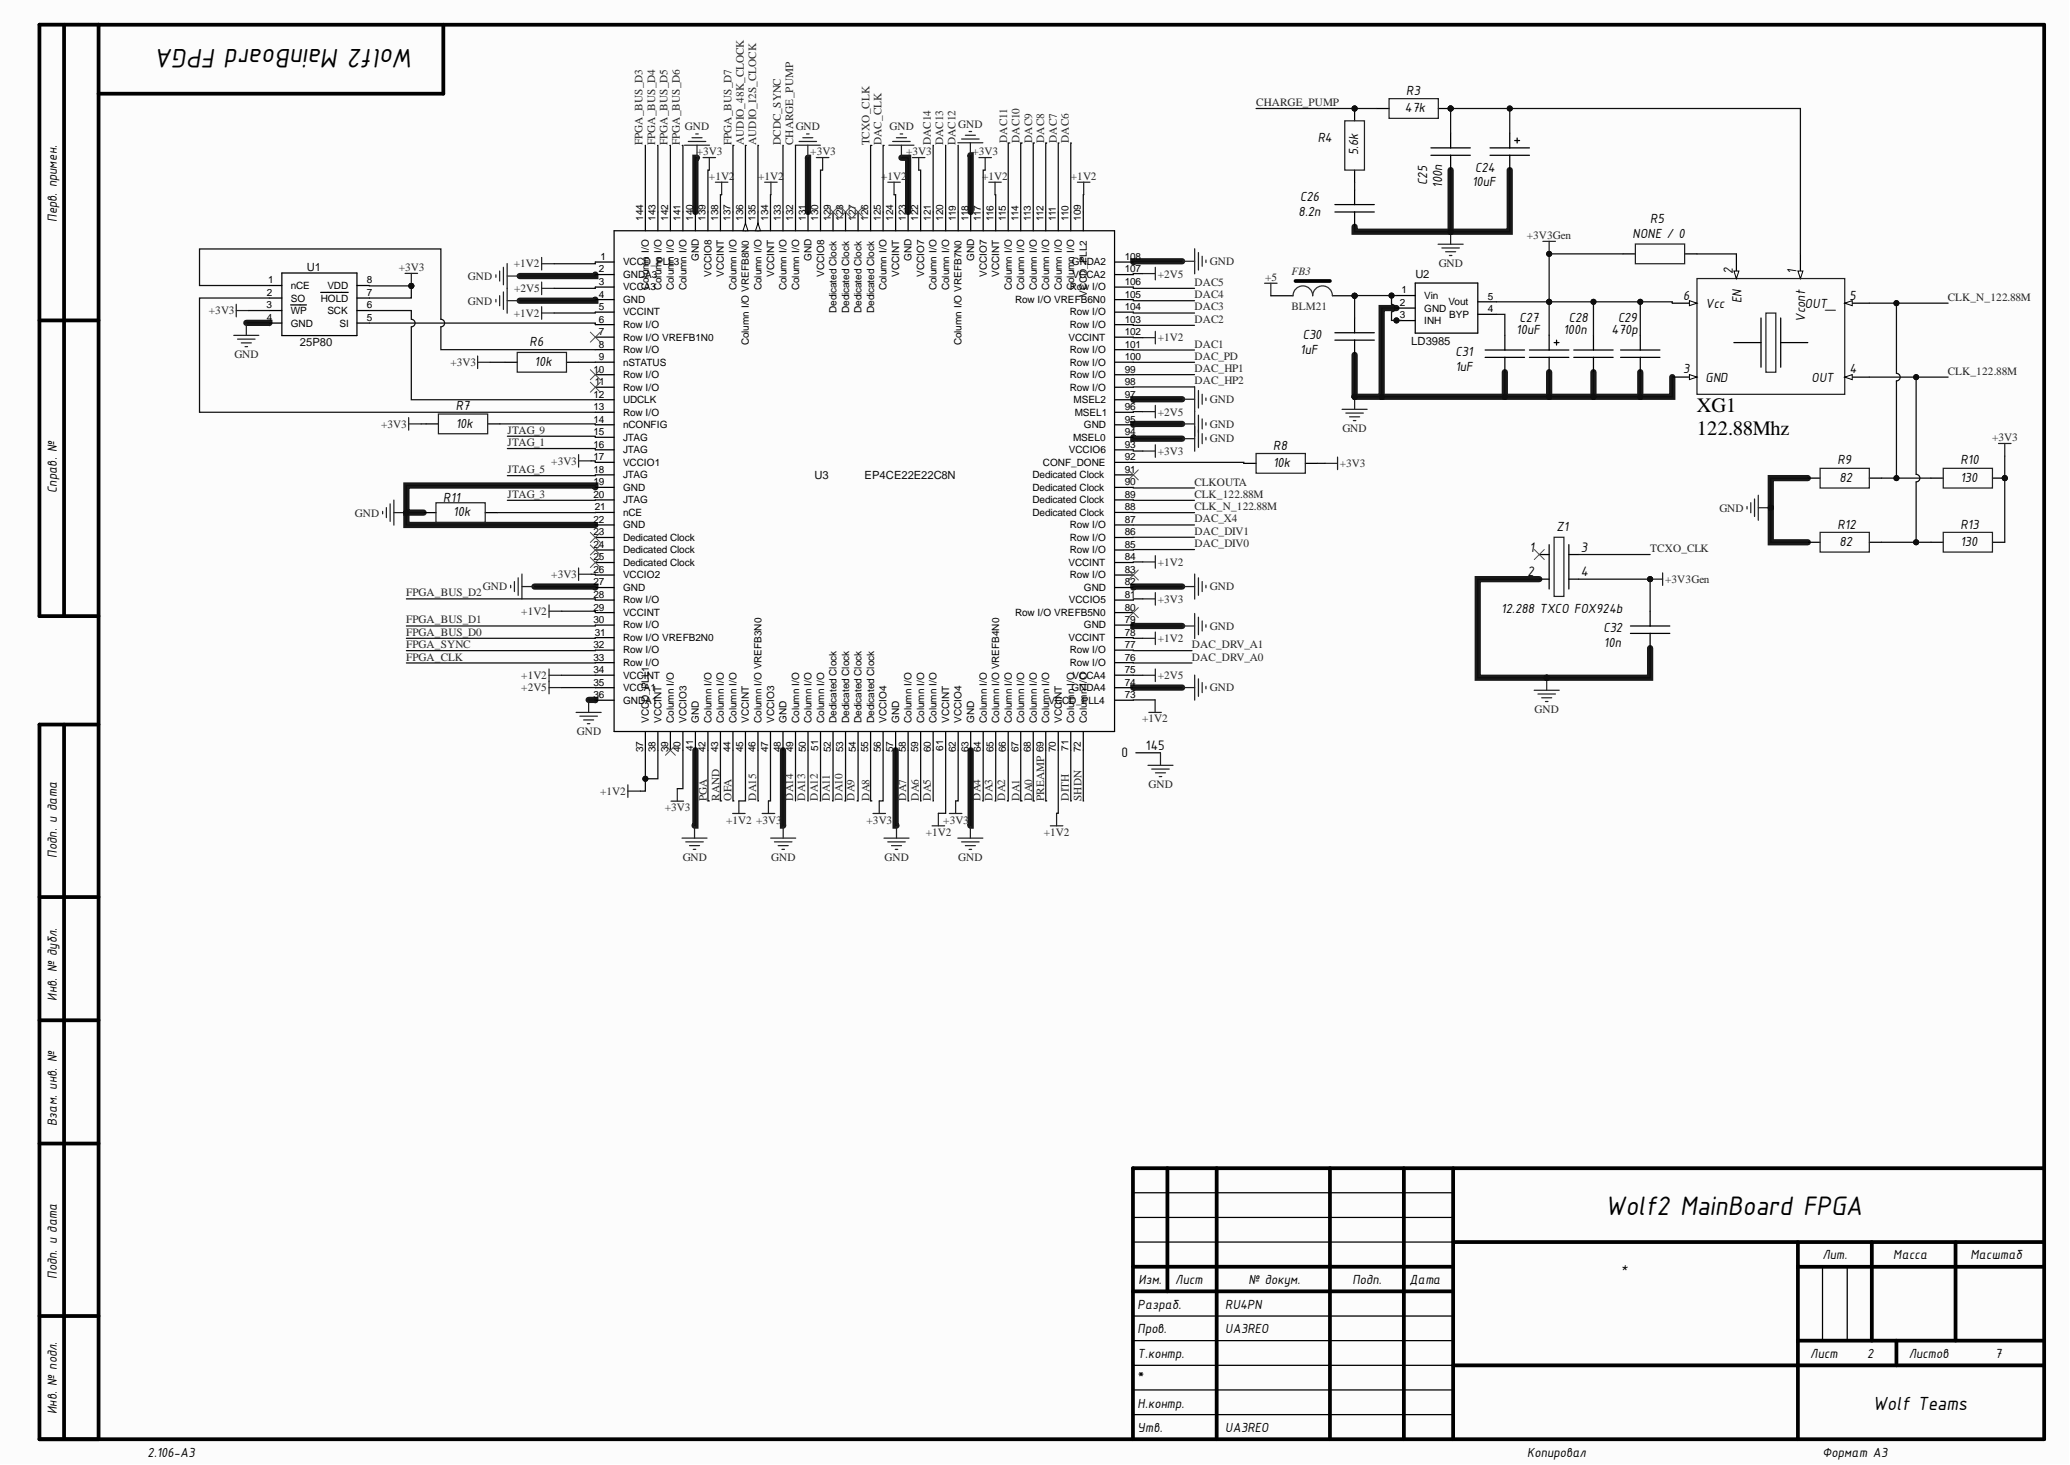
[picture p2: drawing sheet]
<svg xmlns="http://www.w3.org/2000/svg" width="420mm" height="297mm" viewBox="0 0 420 297" stroke-linecap="round" stroke-linejoin="round" font-family="sans-serif">
<defs><g id="words">
<g font-size="5.9">
<text x="84.1" y="10" transform="rotate(-180 84.1 10)">Wolf2 MainBoard FPGA</text>
<text x="325.5" y="246.4">Wolf2 MainBoard FPGA</text>
</g>
<text font-size="4.2" x="379.8" y="285.8">Wolf Teams</text>
<g font-size="4.1">
<text x="344.1" y="83.6">XG1</text>
<text x="344.1" y="88.2">122.88Mhz</text>
</g>
<text font-size="3.2" x="230.7" y="280.5">*</text>
<g font-size="2.9">
<text x="284.9" y="22.8">47k</text>
<text x="285.2" y="19.3">R3</text>
<text x="267.3" y="28.8">R4</text>
<text x="275.5" y="31.5" transform="rotate(-90 275.5 31.5)">5.6k</text>
<text x="299.1" y="34.8">C24</text>
<text x="263.7" y="40.7">C26</text>
<text x="289.4" y="37.5" transform="rotate(-90 289.4 37.5)">C25</text>
<text x="292.5" y="38.1" transform="rotate(-90 292.5 38.1)">100n</text>
<text x="298.5" y="37.7">10uF</text>
<text x="11.5" y="45" transform="rotate(-90 11.5 45)">Перв. примен.</text>
<text x="263.4" y="43.7">8.2n</text>
<text x="334.7" y="45.3">R5</text>
<text x="331.1" y="48.2">NONE / 0</text>
<text x="351.4" y="55.5" transform="rotate(-90 351.4 55.5)">2</text>
<text x="364.3" y="55.5" transform="rotate(-90 364.3 55.5)">1</text>
<text x="308.2" y="65.2">C27</text>
<text x="318.2" y="65.2">C28</text>
<text x="328.2" y="65.2">C29</text>
<text x="341.3" y="60.8">6</text>
<text x="345.9" y="62.5">Vcc</text>
<text x="353.2" y="61.5" transform="rotate(-90 353.2 61.5)">EN</text>
<text x="366" y="62.5">OUT_</text>
<text x="366.1" y="65.2" transform="rotate(-90 366.1 65.2)">Vcont</text>
<text x="375.1" y="60.8">5</text>
<text x="107.4" y="70.2">R6</text>
<text x="263.7" y="71.7">1uF</text>
<text x="264.2" y="68.7">C30</text>
<text x="307.5" y="67.7">10uF</text>
<text x="317.1" y="67.7">100n</text>
<text x="326.8" y="67.7">470p</text>
<text x="108.4" y="74.2">10k</text>
<text x="295.2" y="72.3">C31</text>
<text x="295.2" y="75.2">1uF</text>
<text x="341.3" y="75.7">3</text>
<text x="345.9" y="77.5">GND</text>
<text x="367.4" y="77.5">OUT</text>
<text x="375.1" y="75.7">4</text>
<text x="92.4" y="83.2">R7</text>
<text x="92.4" y="86.7">10k</text>
<text x="258.2" y="91.2">R8</text>
<text x="258.2" y="94.7">10k</text>
<text x="372.6" y="94.2">R9</text>
<text x="397.6" y="94.2">R10</text>
<text x="11.5" y="99.9" transform="rotate(-90 11.5 99.9)">Справ. №</text>
<text x="89.9" y="101.7">R11</text>
<text x="373.1" y="97.7">82</text>
<text x="397.6" y="97.7">130</text>
<text x="91.9" y="104.7">10k</text>
<text x="315.6" y="107.7">Z1</text>
<text x="372.6" y="107.2">R12</text>
<text x="397.6" y="107.2">R13</text>
<text x="373.1" y="110.7">82</text>
<text x="397.6" y="110.7">130</text>
<text x="304.5" y="124.2">12.288 TXCO FOX924b</text>
<text x="325.2" y="128.2">C32</text>
<text x="325.3" y="131.1">10n</text>
<text x="11.5" y="173.9" transform="rotate(-90 11.5 173.9)">Подп. и дата</text>
<text x="11.5" y="202.9" transform="rotate(-90 11.5 202.9)">Инв. № дубл.</text>
<text x="11.5" y="228.4" transform="rotate(-90 11.5 228.4)">Взам. инв. №</text>
<text x="328.7" y="257.9">*</text>
<text x="369.6" y="255.3">Лит.</text>
<text x="384" y="255.3">Масса</text>
<text x="399.6" y="255.3">Масштаб</text>
<text x="11.5" y="259.3" transform="rotate(-90 11.5 259.3)">Подп. и дата</text>
<text x="230.9" y="260.3">Изм.</text>
<text x="238.3" y="260.3">Лист</text>
<text x="253.2" y="260.3">№ докум.</text>
<text x="274.3" y="260.3">Подп.</text>
<text x="285.9" y="260.3">Дата</text>
<text x="230.7" y="265.3">Разраб.</text>
<text x="248.5" y="265.3">RU4PN</text>
<text x="230.7" y="270.3">Пров.</text>
<text x="230.7" y="275.3">Т.контр.</text>
<text x="248.5" y="270.3">UA3REO</text>
<text x="367.1" y="275.3">Лист</text>
<text x="378.6" y="275.3">2</text>
<text x="387.1" y="275.3">Листов</text>
<text x="404.6" y="275.3">7</text>
<text x="11.5" y="286.7" transform="rotate(-90 11.5 286.7)">Инв. № подл.</text>
<text x="230.7" y="285.4">Н.контр.</text>
<text x="230.7" y="290.4">Утв.</text>
<text x="248.5" y="290.4">UA3REO</text>
<text x="29.9" y="295.4">2.106-A3</text>
<text x="309.7" y="295.4">Копировал</text>
<text x="369.6" y="295.4">Формат А3</text>
</g>
<g font-size="2.8">
<text x="310.2" y="111.9">1</text>
<text x="320.6" y="111.9">3</text>
<text x="309.8" y="116.8">2</text>
<text x="320.6" y="116.8">4</text>
<text x="227.4" y="153.6">0</text>
<text x="232.4" y="152">145</text>
</g>
<g font-size="2.3" fill="#262626">
<text x="254.7" y="21.5">CHARGE_PUMP</text>
<text x="130.3" y="29.4" transform="rotate(-90 130.3 29.4)">FPGA_BUS_D3</text>
<text x="132.9" y="29.4" transform="rotate(-90 132.9 29.4)">FPGA_BUS_D4</text>
<text x="135.4" y="29.4" transform="rotate(-90 135.4 29.4)">FPGA_BUS_D5</text>
<text x="137.9" y="29.4" transform="rotate(-90 137.9 29.4)">FPGA_BUS_D6</text>
<text x="138.9" y="26.4">GND</text>
<text x="148.3" y="29.4" transform="rotate(-90 148.3 29.4)">FPGA_BUS_D7</text>
<text x="150.9" y="29.4" transform="rotate(-90 150.9 29.4)">AUDIO_48K_CLOCK</text>
<text x="153.3" y="29.4" transform="rotate(-90 153.3 29.4)">AUDIO_I2S_CLOCK</text>
<text x="158.3" y="29.4" transform="rotate(-90 158.3 29.4)">DCDC_SYNC</text>
<text x="160.9" y="29.4" transform="rotate(-90 160.9 29.4)">CHARGE_PUMP</text>
<text x="161.4" y="26.4">GND</text>
<text x="176.3" y="29.4" transform="rotate(-90 176.3 29.4)">TCXO_CLK</text>
<text x="178.8" y="29.4" transform="rotate(-90 178.8 29.4)">DAC_CLK</text>
<text x="180.4" y="26.4">GND</text>
<text x="188.8" y="29.4" transform="rotate(-90 188.8 29.4)">DAC14</text>
<text x="191.3" y="29.4" transform="rotate(-90 191.3 29.4)">DAC13</text>
<text x="193.8" y="29.4" transform="rotate(-90 193.8 29.4)">DAC12</text>
<text x="194.4" y="25.9">GND</text>
<text x="204.2" y="29" transform="rotate(-90 204.2 29)">DAC11</text>
<text x="206.8" y="29" transform="rotate(-90 206.8 29)">DAC10</text>
<text x="209.3" y="29" transform="rotate(-90 209.3 29)">DAC9</text>
<text x="211.8" y="29" transform="rotate(-90 211.8 29)">DAC8</text>
<text x="214.3" y="29" transform="rotate(-90 214.3 29)">DAC7</text>
<text x="216.8" y="29" transform="rotate(-90 216.8 29)">DAC6</text>
<text x="141.3" y="31.5">+3V3</text>
<text x="164.3" y="31.5">+3V3</text>
<text x="183.8" y="31.5">+3V3</text>
<text x="197.2" y="31.5">+3V3</text>
<text x="143.8" y="36.5">+1V2</text>
<text x="153.8" y="36.5">+1V2</text>
<text x="178.7" y="36.5">+1V2</text>
<text x="199.2" y="36.5">+1V2</text>
<text x="217.2" y="36.5">+1V2</text>
<text x="245.4" y="53.7">GND</text>
<text x="309.6" y="48.5">+3V3Gen</text>
<text x="80.9" y="54.9">+3V3</text>
<text x="94.9" y="56.8">GND</text>
<text x="104.2" y="54.2">+1V2</text>
<text x="104.3" y="59.2">+2V5</text>
<text x="234.8" y="56.3">+2V5</text>
<text x="242.2" y="58">DAC5</text>
<text x="256.6" y="56.9">+5</text>
<text x="291.8" y="54.1">GND</text>
<text x="42.4" y="63.7">+3V3</text>
<text x="94.9" y="61.8">GND</text>
<text x="104.2" y="64.2">+1V2</text>
<text x="242.2" y="65.5">DAC2</text>
<text x="242.2" y="63">DAC3</text>
<text x="242.2" y="60.5">DAC4</text>
<text x="395" y="61">CLK_N_122.88M</text>
<text x="234.8" y="69.2">+1V2</text>
<text x="242.2" y="70.5">DAC1</text>
<text x="47.5" y="72.6">GND</text>
<text x="91.3" y="74.2">+3V3</text>
<text x="242.2" y="77.9">DAC_HP2</text>
<text x="242.2" y="75.5">DAC_HP1</text>
<text x="242.2" y="72.9">DAC_PD</text>
<text x="395" y="76">CLK_122.88M</text>
<text x="245.4" y="81.7">GND</text>
<text x="77.3" y="86.7">+3V3</text>
<text x="102.9" y="88">JTAG_9</text>
<text x="234.8" y="84.3">+2V5</text>
<text x="245.4" y="89.7">GND</text>
<text x="245.4" y="86.7">GND</text>
<text x="272.2" y="87.6">GND</text>
<text x="404" y="89.4">+3V3</text>
<text x="102.9" y="95.9">JTAG_5</text>
<text x="102.9" y="90.4">JTAG_1</text>
<text x="111.8" y="94.3">+3V3</text>
<text x="234.8" y="92.2">+3V3</text>
<text x="271.7" y="94.8">+3V3</text>
<text x="102.9" y="100.9">JTAG_3</text>
<text x="242.2" y="100.9">CLK_122.88M</text>
<text x="242.2" y="98.5">CLKOUTA</text>
<text x="72" y="104.7">GND</text>
<text x="242.2" y="105.9">DAC_X4</text>
<text x="242.2" y="103.5">CLK_N_122.88M</text>
<text x="348.7" y="103.7">GND</text>
<text x="242.2" y="110.9">DAC_DIV0</text>
<text x="242.2" y="108.5">DAC_DIV1</text>
<text x="334.7" y="111.9">TCXO_CLK</text>
<text x="97.9" y="119.7">GND</text>
<text x="111.8" y="117.2">+3V3</text>
<text x="234.8" y="114.7">+1V2</text>
<text x="245.4" y="119.7">GND</text>
<text x="337.7" y="118.2">+3V3Gen</text>
<text x="82.4" y="120.9">FPGA_BUS_D2</text>
<text x="105.7" y="124.7">+1V2</text>
<text x="234.8" y="122.2">+3V3</text>
<text x="82.4" y="131.4">FPGA_SYNC</text>
<text x="82.4" y="128.9">FPGA_BUS_D0</text>
<text x="82.4" y="126.4">FPGA_BUS_D1</text>
<text x="234.8" y="130.2">+1V2</text>
<text x="241.7" y="131.4">DAC_DRV_A1</text>
<text x="245.4" y="127.7">GND</text>
<text x="82.4" y="133.9">FPGA_CLK</text>
<text x="105.7" y="137.7">+1V2</text>
<text x="234.8" y="137.7">+2V5</text>
<text x="241.7" y="133.9">DAC_DRV_A0</text>
<text x="105.7" y="140.2">+2V5</text>
<text x="245.4" y="140.2">GND</text>
<text x="117" y="149">GND</text>
<text x="231.7" y="146.5">+1V2</text>
<text x="311.2" y="144.5">GND</text>
<text x="121.7" y="161.2">+1V2</text>
<text x="232.9" y="159.7">GND</text>
<text x="134.8" y="164.5">+3V3</text>
<text x="143.4" y="162.4" transform="rotate(-90 143.4 162.4)">PGA</text>
<text x="145.9" y="162.4" transform="rotate(-90 145.9 162.4)">RAND</text>
<text x="147.2" y="167">+1V2 +3V3</text>
<text x="148.3" y="162.4" transform="rotate(-90 148.3 162.4)">OFA</text>
<text x="153.3" y="162.4" transform="rotate(-90 153.3 162.4)">DA15</text>
<text x="160.9" y="162.4" transform="rotate(-90 160.9 162.4)">DA14</text>
<text x="163.3" y="162.4" transform="rotate(-90 163.3 162.4)">DA13</text>
<text x="165.9" y="162.4" transform="rotate(-90 165.9 162.4)">DA12</text>
<text x="168.3" y="162.4" transform="rotate(-90 168.3 162.4)">DA11</text>
<text x="170.8" y="162.4" transform="rotate(-90 170.8 162.4)">DA10</text>
<text x="173.3" y="162.4" transform="rotate(-90 173.3 162.4)">DA9</text>
<text x="175.7" y="167">+3V3</text>
<text x="176.3" y="162.4" transform="rotate(-90 176.3 162.4)">DA8</text>
<text x="183.8" y="162.4" transform="rotate(-90 183.8 162.4)">DA7</text>
<text x="186.3" y="162.4" transform="rotate(-90 186.3 162.4)">DA6</text>
<text x="188.8" y="162.4" transform="rotate(-90 188.8 162.4)">DA5</text>
<text x="191.3" y="167">+3V3</text>
<text x="198.8" y="162.4" transform="rotate(-90 198.8 162.4)">DA4</text>
<text x="201.3" y="162.4" transform="rotate(-90 201.3 162.4)">DA3</text>
<text x="203.8" y="162.4" transform="rotate(-90 203.8 162.4)">DA2</text>
<text x="206.8" y="162.4" transform="rotate(-90 206.8 162.4)">DA1</text>
<text x="209.3" y="162.4" transform="rotate(-90 209.3 162.4)">DA0</text>
<text x="211.8" y="162.4" transform="rotate(-90 211.8 162.4)">PREAMP</text>
<text x="216.8" y="162.4" transform="rotate(-90 216.8 162.4)">DITH</text>
<text x="219.3" y="162.4" transform="rotate(-90 219.3 162.4)">SHDN</text>
<text x="187.8" y="169.5">+1V2</text>
<text x="211.7" y="169.5">+1V2</text>
<text x="138.4" y="174.5">GND</text>
<text x="156.4" y="174.5">GND</text>
<text x="179.4" y="174.5">GND</text>
<text x="194.4" y="174.5">GND</text>
</g>
<g font-size="2.3" fill="#0e0e0e">
<text x="62.2" y="54.9">U1</text>
<text x="287" y="56.3">U2</text>
<text x="60.8" y="70.2">25P80</text>
<text x="286.2" y="70">LD3985</text>
<text x="165.2" y="97">U3</text>
<text x="175.3" y="97">EP4CE22E22C8N</text>
</g>
<g font-size="2.3" fill="#2e2e2e">
<text x="261.9" y="55.8">FB3</text>
<text x="261.9" y="62.8">BLM21</text>
</g>
<g font-size="2">
<text x="130.4" y="44.8" transform="rotate(-90 130.4 44.8)">144</text>
<text x="133" y="44.8" transform="rotate(-90 133 44.8)">143</text>
<text x="135.5" y="44.8" transform="rotate(-90 135.5 44.8)">142</text>
<text x="138" y="44.8" transform="rotate(-90 138 44.8)">141</text>
<text x="140.6" y="44.8" transform="rotate(-90 140.6 44.8)">140</text>
<text x="143.1" y="44.8" transform="rotate(-90 143.1 44.8)">139</text>
<text x="145.6" y="44.8" transform="rotate(-90 145.6 44.8)">138</text>
<text x="148.2" y="44.8" transform="rotate(-90 148.2 44.8)">137</text>
<text x="150.7" y="44.8" transform="rotate(-90 150.7 44.8)">136</text>
<text x="153.2" y="44.8" transform="rotate(-90 153.2 44.8)">135</text>
<text x="155.8" y="44.8" transform="rotate(-90 155.8 44.8)">134</text>
<text x="158.3" y="44.8" transform="rotate(-90 158.3 44.8)">133</text>
<text x="160.9" y="44.8" transform="rotate(-90 160.9 44.8)">132</text>
<text x="163.4" y="44.8" transform="rotate(-90 163.4 44.8)">131</text>
<text x="165.9" y="44.8" transform="rotate(-90 165.9 44.8)">130</text>
<text x="168.5" y="44.8" transform="rotate(-90 168.5 44.8)">129</text>
<text x="171" y="44.8" transform="rotate(-90 171 44.8)">128</text>
<text x="173.5" y="44.8" transform="rotate(-90 173.5 44.8)">127</text>
<text x="176.1" y="44.8" transform="rotate(-90 176.1 44.8)">126</text>
<text x="178.6" y="44.8" transform="rotate(-90 178.6 44.8)">125</text>
<text x="181.2" y="44.8" transform="rotate(-90 181.2 44.8)">124</text>
<text x="183.7" y="44.8" transform="rotate(-90 183.7 44.8)">123</text>
<text x="186.2" y="44.8" transform="rotate(-90 186.2 44.8)">122</text>
<text x="188.8" y="44.8" transform="rotate(-90 188.8 44.8)">121</text>
<text x="191.3" y="44.8" transform="rotate(-90 191.3 44.8)">120</text>
<text x="193.8" y="44.8" transform="rotate(-90 193.8 44.8)">119</text>
<text x="196.4" y="44.8" transform="rotate(-90 196.4 44.8)">118</text>
<text x="198.9" y="44.8" transform="rotate(-90 198.9 44.8)">117</text>
<text x="201.5" y="44.8" transform="rotate(-90 201.5 44.8)">116</text>
<text x="204" y="44.8" transform="rotate(-90 204 44.8)">115</text>
<text x="206.5" y="44.8" transform="rotate(-90 206.5 44.8)">114</text>
<text x="209.1" y="44.8" transform="rotate(-90 209.1 44.8)">113</text>
<text x="211.6" y="44.8" transform="rotate(-90 211.6 44.8)">112</text>
<text x="214.1" y="44.8" transform="rotate(-90 214.1 44.8)">111</text>
<text x="216.7" y="44.8" transform="rotate(-90 216.7 44.8)">110</text>
<text x="219.2" y="44.8" transform="rotate(-90 219.2 44.8)">109</text>
<text x="121.8" y="52.7">1</text>
<text x="126.4" y="53.8">VCCD_PLL3</text>
<text x="141.7" y="53" transform="rotate(-90 141.7 53)">GND</text>
<text x="164.6" y="53" transform="rotate(-90 164.6 53)">GND</text>
<text x="184.9" y="53" transform="rotate(-90 184.9 53)">GND</text>
<text x="197.6" y="53" transform="rotate(-90 197.6 53)">GND</text>
<text x="217.4" y="53.8">GNDA2</text>
<text x="228.1" y="52.7">108</text>
<text x="54.1" y="60">2</text>
<text x="54.4" y="57.5">1</text>
<text x="58.9" y="58.6">nCE</text>
<text x="66.4" y="58.6">VDD</text>
<text x="74.4" y="57.5">8</text>
<text x="74.4" y="60">7</text>
<text x="121.4" y="57.8">3</text>
<text x="121.4" y="55.3">2</text>
<text x="126.4" y="58.9">VCCA3</text>
<text x="126.4" y="56.4">GNDA3</text>
<text x="131.6" y="58.8" transform="rotate(-90 131.6 58.8)">Column I/O</text>
<text x="134.1" y="58.8" transform="rotate(-90 134.1 58.8)">Column I/O</text>
<text x="136.7" y="58.8" transform="rotate(-90 136.7 58.8)">Column I/O</text>
<text x="139.2" y="58.8" transform="rotate(-90 139.2 58.8)">Column I/O</text>
<text x="144.3" y="56.1" transform="rotate(-90 144.3 56.1)">VCCIO8</text>
<text x="146.8" y="56.1" transform="rotate(-90 146.8 56.1)">VCCINT</text>
<text x="149.4" y="58.8" transform="rotate(-90 149.4 58.8)">Column I/O</text>
<text x="154.4" y="58.8" transform="rotate(-90 154.4 58.8)">Column I/O</text>
<text x="157" y="56.1" transform="rotate(-90 157 56.1)">VCCINT</text>
<text x="159.5" y="58.8" transform="rotate(-90 159.5 58.8)">Column I/O</text>
<text x="162" y="58.8" transform="rotate(-90 162 58.8)">Column I/O</text>
<text x="167.1" y="56.1" transform="rotate(-90 167.1 56.1)">VCCIO8</text>
<text x="179.8" y="58.8" transform="rotate(-90 179.8 58.8)">Column I/O</text>
<text x="182.3" y="56.1" transform="rotate(-90 182.3 56.1)">VCCINT</text>
<text x="187.4" y="56.1" transform="rotate(-90 187.4 56.1)">VCCIO7</text>
<text x="190" y="58.8" transform="rotate(-90 190 58.8)">Column I/O</text>
<text x="192.5" y="58.8" transform="rotate(-90 192.5 58.8)">Column I/O</text>
<text x="200.1" y="56.1" transform="rotate(-90 200.1 56.1)">VCCIO7</text>
<text x="202.6" y="56.1" transform="rotate(-90 202.6 56.1)">VCCINT</text>
<text x="205.2" y="58.8" transform="rotate(-90 205.2 58.8)">Column I/O</text>
<text x="207.7" y="58.8" transform="rotate(-90 207.7 58.8)">Column I/O</text>
<text x="210.3" y="58.8" transform="rotate(-90 210.3 58.8)">Column I/O</text>
<text x="212.8" y="58.8" transform="rotate(-90 212.8 58.8)">Column I/O</text>
<text x="215.3" y="58.8" transform="rotate(-90 215.3 58.8)">Column I/O</text>
<text x="216.9" y="58.9">Row I/O</text>
<text x="217.5" y="56.4">VCCA2</text>
<text x="217.9" y="58.8" transform="rotate(-90 217.9 58.8)">Column I/O</text>
<text x="228.1" y="55.3">107</text>
<text x="228.1" y="57.8">106</text>
<text x="284.3" y="59.5">1</text>
<text x="54" y="62.5">3</text>
<text x="54.1" y="65.1">4</text>
<text x="58.9" y="63.7">WP</text>
<text x="58.9" y="61.2">SO</text>
<text x="65" y="61.2">HOLD</text>
<text x="66.4" y="63.7">SCK</text>
<text x="74.4" y="62.5">6</text>
<text x="74.4" y="65.1">5</text>
<text x="121.4" y="65.4">6</text>
<text x="121.4" y="62.9">5</text>
<text x="121.4" y="60.3">4</text>
<text x="126.4" y="64">VCCINT</text>
<text x="126.4" y="61.4">GND</text>
<text x="169.7" y="63.5" transform="rotate(-90 169.7 63.5)">Dedicated Clock</text>
<text x="172.2" y="63.5" transform="rotate(-90 172.2 63.5)">Dedicated Clock</text>
<text x="174.7" y="63.5" transform="rotate(-90 174.7 63.5)">Dedicated Clock</text>
<text x="177.3" y="63.5" transform="rotate(-90 177.3 63.5)">Dedicated Clock</text>
<text x="205.9" y="61.4">Row I/O VREFB6N0</text>
<text x="216.9" y="64">Row I/O</text>
<text x="220.4" y="60.2" transform="rotate(-90 220.4 60.2)">VCCD_PLL2</text>
<text x="228.1" y="60.3">105</text>
<text x="228.1" y="62.9">104</text>
<text x="228.1" y="65.4">103</text>
<text x="283.9" y="64.6">3</text>
<text x="283.9" y="62">2</text>
<text x="288.8" y="65.7">INH</text>
<text x="288.8" y="63.2">GND</text>
<text x="288.8" y="60.7">Vin</text>
<text x="293.7" y="61.9">Vout</text>
<text x="293.9" y="64.5">BYP</text>
<text x="301.8" y="60.8">5</text>
<text x="301.8" y="63.3">4</text>
<text x="58.9" y="66.3">GND</text>
<text x="68.8" y="66.3">SI</text>
<text x="121.4" y="70.5">8</text>
<text x="121.4" y="67.9">7</text>
<text x="126.4" y="71.6">Row I/O</text>
<text x="126.4" y="69">Row I/O VREFB1N0</text>
<text x="126.4" y="66.5">Row I/O</text>
<text x="151.9" y="70" transform="rotate(-90 151.9 70)">Column I/O VREFB8N0</text>
<text x="195" y="70" transform="rotate(-90 195 70)">Column I/O VREFB7N0</text>
<text x="216.7" y="69">VCCINT</text>
<text x="216.9" y="66.5">Row I/O</text>
<text x="216.9" y="71.6">Row I/O</text>
<text x="228.1" y="67.9">102</text>
<text x="228.1" y="70.5">101</text>
<text x="120.4" y="75.6">10</text>
<text x="121.4" y="73">9</text>
<text x="126.4" y="76.7">Row I/O</text>
<text x="126.4" y="74.1">nSTATUS</text>
<text x="216.9" y="74.1">Row I/O</text>
<text x="216.9" y="76.7">Row I/O</text>
<text x="228.1" y="73">100</text>
<text x="228.1" y="75.6">99</text>
<text x="120.4" y="83.2">13</text>
<text x="120.4" y="80.6">12</text>
<text x="120.6" y="78.1">11</text>
<text x="126.4" y="81.7">UDCLK</text>
<text x="126.4" y="79.2">Row I/O</text>
<text x="216.9" y="79.2">Row I/O</text>
<text x="217.7" y="81.7">MSEL2</text>
<text x="228.1" y="78.1">98</text>
<text x="228.1" y="80.6">97</text>
<text x="228.1" y="83.2">96</text>
<text x="120.4" y="88.2">15</text>
<text x="120.4" y="85.7">14</text>
<text x="126.4" y="89.3">JTAG</text>
<text x="126.4" y="86.8">nCONFIG</text>
<text x="126.4" y="84.3">Row I/O</text>
<text x="217.6" y="89.3">MSEL0</text>
<text x="217.9" y="84.3">MSEL1</text>
<text x="219.8" y="86.8">GND</text>
<text x="228.1" y="85.7">95</text>
<text x="228.1" y="88.2">94</text>
<text x="120.4" y="95.9">18</text>
<text x="120.4" y="93.3">17</text>
<text x="120.4" y="90.8">16</text>
<text x="126.4" y="94.4">VCCIO1</text>
<text x="126.4" y="91.9">JTAG</text>
<text x="211.5" y="94.4">CONF_DONE</text>
<text x="216.8" y="91.9">VCCIO6</text>
<text x="228.1" y="90.8">93</text>
<text x="228.1" y="93.3">92</text>
<text x="228.1" y="95.9">91</text>
<text x="120.4" y="100.9">20</text>
<text x="120.4" y="98.4">19</text>
<text x="126.4" y="99.5">GND</text>
<text x="126.4" y="97">JTAG</text>
<text x="209.4" y="97">Dedicated Clock</text>
<text x="209.4" y="99.5">Dedicated Clock</text>
<text x="228.1" y="98.4">90</text>
<text x="228.1" y="100.9">89</text>
<text x="120.4" y="106">22</text>
<text x="120.6" y="103.5">21</text>
<text x="126.4" y="107.1">GND</text>
<text x="126.4" y="104.6">nCE</text>
<text x="126.4" y="102">JTAG</text>
<text x="209.4" y="102">Dedicated Clock</text>
<text x="209.4" y="104.6">Dedicated Clock</text>
<text x="216.9" y="107.1">Row I/O</text>
<text x="228.1" y="103.5">88</text>
<text x="228.1" y="106">87</text>
<text x="120.4" y="113.6">25</text>
<text x="120.4" y="111.1">24</text>
<text x="120.4" y="108.6">23</text>
<text x="126.4" y="112.2">Dedicated Clock</text>
<text x="126.4" y="109.7">Dedicated Clock</text>
<text x="216.9" y="109.7">Row I/O</text>
<text x="216.9" y="112.2">Row I/O</text>
<text x="228.1" y="108.6">86</text>
<text x="228.1" y="111.1">85</text>
<text x="228.1" y="113.6">84</text>
<text x="120.4" y="118.7">27</text>
<text x="120.4" y="116.2">26</text>
<text x="126.4" y="119.8">GND</text>
<text x="126.4" y="117.3">VCCIO2</text>
<text x="126.4" y="114.7">Dedicated Clock</text>
<text x="216.7" y="114.7">VCCINT</text>
<text x="216.9" y="117.3">Row I/O</text>
<text x="219.8" y="119.8">GND</text>
<text x="228.1" y="116.2">83</text>
<text x="228.1" y="118.7">82</text>
<text x="120.4" y="123.8">29</text>
<text x="120.4" y="121.2">28</text>
<text x="126.4" y="124.9">VCCINT</text>
<text x="126.4" y="122.3">Row I/O</text>
<text x="205.9" y="124.9">Row I/O VREFB5N0</text>
<text x="216.8" y="122.3">VCCIO5</text>
<text x="228.1" y="121.2">81</text>
<text x="228.1" y="123.8">80</text>
<text x="120.4" y="131.4">32</text>
<text x="120.4" y="126.3">30</text>
<text x="120.6" y="128.9">31</text>
<text x="126.4" y="130">Row I/O VREFB2N0</text>
<text x="126.4" y="127.4">Row I/O</text>
<text x="216.7" y="130">VCCINT</text>
<text x="219.8" y="127.4">GND</text>
<text x="228.1" y="126.3">79</text>
<text x="228.1" y="128.9">78</text>
<text x="228.1" y="131.4">77</text>
<text x="120.4" y="136.5">34</text>
<text x="120.4" y="133.9">33</text>
<text x="126.4" y="137.6">VCCINT</text>
<text x="126.4" y="135">Row I/O</text>
<text x="126.4" y="132.5">Row I/O</text>
<text x="216.9" y="132.5">Row I/O</text>
<text x="216.9" y="135">Row I/O</text>
<text x="217.5" y="137.6">VCCA4</text>
<text x="228.1" y="133.9">76</text>
<text x="228.1" y="136.5">75</text>
<text x="120.4" y="141.6">36</text>
<text x="120.4" y="139">35</text>
<text x="126.4" y="142.7">GNDA1</text>
<text x="126.4" y="140.1">VCCA1</text>
<text x="212.6" y="142.7">VCCD_PLL4</text>
<text x="217.3" y="140.1">GNDA4</text>
<text x="228.1" y="139">74</text>
<text x="228.1" y="141.6">73</text>
<text x="131.6" y="146.5" transform="rotate(-90 131.6 146.5)">VCCD_PLL1</text>
<text x="134.1" y="146.5" transform="rotate(-90 134.1 146.5)">VCCINT</text>
<text x="136.7" y="146.5" transform="rotate(-90 136.7 146.5)">Column I/O</text>
<text x="139.2" y="146.5" transform="rotate(-90 139.2 146.5)">VCCIO3</text>
<text x="141.7" y="146.5" transform="rotate(-90 141.7 146.5)">GND</text>
<text x="144.3" y="146.5" transform="rotate(-90 144.3 146.5)">Column I/O</text>
<text x="146.8" y="146.5" transform="rotate(-90 146.8 146.5)">Column I/O</text>
<text x="149.4" y="146.5" transform="rotate(-90 149.4 146.5)">Column I/O</text>
<text x="151.9" y="146.5" transform="rotate(-90 151.9 146.5)">VCCINT</text>
<text x="154.4" y="146.5" transform="rotate(-90 154.4 146.5)">Column I/O VREFB3N0</text>
<text x="157" y="146.5" transform="rotate(-90 157 146.5)">VCCIO3</text>
<text x="159.5" y="146.5" transform="rotate(-90 159.5 146.5)">GND</text>
<text x="162" y="146.5" transform="rotate(-90 162 146.5)">Column I/O</text>
<text x="164.6" y="146.5" transform="rotate(-90 164.6 146.5)">Column I/O</text>
<text x="167.1" y="146.5" transform="rotate(-90 167.1 146.5)">Column I/O</text>
<text x="169.7" y="146.5" transform="rotate(-90 169.7 146.5)">Dedicated Clock</text>
<text x="172.2" y="146.5" transform="rotate(-90 172.2 146.5)">Dedicated Clock</text>
<text x="174.7" y="146.5" transform="rotate(-90 174.7 146.5)">Dedicated Clock</text>
<text x="177.3" y="146.5" transform="rotate(-90 177.3 146.5)">Dedicated Clock</text>
<text x="179.8" y="146.5" transform="rotate(-90 179.8 146.5)">VCCIO4</text>
<text x="182.3" y="146.5" transform="rotate(-90 182.3 146.5)">GND</text>
<text x="184.9" y="146.5" transform="rotate(-90 184.9 146.5)">Column I/O</text>
<text x="187.4" y="146.5" transform="rotate(-90 187.4 146.5)">Column I/O</text>
<text x="190" y="146.5" transform="rotate(-90 190 146.5)">Column I/O</text>
<text x="192.5" y="146.5" transform="rotate(-90 192.5 146.5)">VCCINT</text>
<text x="195" y="146.5" transform="rotate(-90 195 146.5)">VCCIO4</text>
<text x="197.6" y="146.5" transform="rotate(-90 197.6 146.5)">GND</text>
<text x="200.1" y="146.5" transform="rotate(-90 200.1 146.5)">Column I/O</text>
<text x="202.6" y="146.5" transform="rotate(-90 202.6 146.5)">Column I/O VREFB4N0</text>
<text x="205.2" y="146.5" transform="rotate(-90 205.2 146.5)">Column I/O</text>
<text x="207.7" y="146.5" transform="rotate(-90 207.7 146.5)">Column I/O</text>
<text x="210.3" y="146.5" transform="rotate(-90 210.3 146.5)">Column I/O</text>
<text x="212.8" y="146.5" transform="rotate(-90 212.8 146.5)">Column I/O</text>
<text x="215.3" y="146.5" transform="rotate(-90 215.3 146.5)">VCCINT</text>
<text x="217.9" y="146.5" transform="rotate(-90 217.9 146.5)">Column I/O</text>
<text x="220.4" y="146.5" transform="rotate(-90 220.4 146.5)">Column I/O</text>
<text x="130.4" y="152.6" transform="rotate(-90 130.4 152.6)">37</text>
<text x="133" y="152.6" transform="rotate(-90 133 152.6)">38</text>
<text x="135.5" y="152.6" transform="rotate(-90 135.5 152.6)">39</text>
<text x="138" y="152.6" transform="rotate(-90 138 152.6)">40</text>
<text x="140.6" y="152.2" transform="rotate(-90 140.6 152.2)">41</text>
<text x="143.1" y="152.6" transform="rotate(-90 143.1 152.6)">42</text>
<text x="145.6" y="152.6" transform="rotate(-90 145.6 152.6)">43</text>
<text x="148.2" y="152.6" transform="rotate(-90 148.2 152.6)">44</text>
<text x="150.7" y="152.6" transform="rotate(-90 150.7 152.6)">45</text>
<text x="153.2" y="152.6" transform="rotate(-90 153.2 152.6)">46</text>
<text x="155.8" y="152.6" transform="rotate(-90 155.8 152.6)">47</text>
<text x="158.3" y="152.6" transform="rotate(-90 158.3 152.6)">48</text>
<text x="160.9" y="152.6" transform="rotate(-90 160.9 152.6)">49</text>
<text x="163.4" y="152.6" transform="rotate(-90 163.4 152.6)">50</text>
<text x="165.9" y="152.2" transform="rotate(-90 165.9 152.2)">51</text>
<text x="168.5" y="152.6" transform="rotate(-90 168.5 152.6)">52</text>
<text x="171" y="152.6" transform="rotate(-90 171 152.6)">53</text>
<text x="173.5" y="152.6" transform="rotate(-90 173.5 152.6)">54</text>
<text x="176.1" y="152.6" transform="rotate(-90 176.1 152.6)">55</text>
<text x="178.6" y="152.6" transform="rotate(-90 178.6 152.6)">56</text>
<text x="181.2" y="152.6" transform="rotate(-90 181.2 152.6)">57</text>
<text x="183.7" y="152.6" transform="rotate(-90 183.7 152.6)">58</text>
<text x="186.2" y="152.6" transform="rotate(-90 186.2 152.6)">59</text>
<text x="188.8" y="152.6" transform="rotate(-90 188.8 152.6)">60</text>
<text x="191.3" y="152.2" transform="rotate(-90 191.3 152.2)">61</text>
<text x="193.8" y="152.6" transform="rotate(-90 193.8 152.6)">62</text>
<text x="196.4" y="152.6" transform="rotate(-90 196.4 152.6)">63</text>
<text x="198.9" y="152.6" transform="rotate(-90 198.9 152.6)">64</text>
<text x="201.5" y="152.6" transform="rotate(-90 201.5 152.6)">65</text>
<text x="204" y="152.6" transform="rotate(-90 204 152.6)">66</text>
<text x="206.5" y="152.6" transform="rotate(-90 206.5 152.6)">67</text>
<text x="209.1" y="152.6" transform="rotate(-90 209.1 152.6)">68</text>
<text x="211.6" y="152.6" transform="rotate(-90 211.6 152.6)">69</text>
<text x="214.1" y="152.6" transform="rotate(-90 214.1 152.6)">70</text>
<text x="216.7" y="152.2" transform="rotate(-90 216.7 152.2)">71</text>
<text x="219.2" y="152.6" transform="rotate(-90 219.2 152.6)">72</text>
</g>
</g></defs>
<g fill="#fcfcfc">
<path d="M0 0h419.6v296.8h-419.6z" fill-rule="evenodd"/>
<path d="M0 0h419.6v296.8h-419.6z" fill-rule="evenodd"/>
</g>
<g fill="none" stroke="#191919" stroke-width="1.3">
<path d="M141.4 32h-.4v11M163.8 32l.1 11M182.8 32h1.4v11M196.8 31.5l.1 11.5M294.2 34.5v12.5M306.2 34.5v12.5h-12M120.7 55.7v.3h-15.3M239.7 53h-9.9v.1M274.7 46v1h19.5M50 65.5h4.6M120.7 60.7v.3h-15.3M283.2 62.5h-3v18h-5.5v-8.5"/>
<path d="M305.2 75.5v5M314.2 75.5v5M323.2 75.5v5M332.7 75.5v5M339.1 76.5v4h-58.9M120.7 98.8v-.4h-38.3v5.5h3.5M229.8 88.7v.2h9.9M239.7 86h-9.9v.1M239.7 81h-9.9v.1M366.6 96.9h-7.5v13.1h7.5M82.4 103.9v2.5h38.3M108.4 118.9h12.3v.2"/>
<path d="M239.7 118.9h-9.9v.2M312.2 117.4h-12.5v20h35v-6M229.8 126.7v.2h9.9M239.7 139.4h-9.9M119.4 141.9l1.3 .1M141 152.1v15.3h-.1M158.8 152.1v15.3M181.6 152.1v15.3h.2M196.9 152.1l-.1 15.3"/>
</g>
<g fill="none" stroke="#000" stroke-width=".76">
<path d="M13 5v119.9M20 5v286.8M89.9 5v14h-69.9M8 65h12M20 124.9h-12v-119.9h406.6v286.8h-406.6v-144.9h12M13 146.9v144.9M8 181.9h12M8 206.9h12M8 231.9h12M236.8 236.9v24.9M246.7 236.9v54.9M269.7 236.9v54.9"/>
<path d="M284.7 236.9v54.9M294.7 236.9v54.9M414.6 236.9h-184.8v54.9M229.8 256.8h64.9M294.7 251.8h119.9M364.6 256.9h50M364.6 251.8v40M379.6 251.8v20M396.6 251.8v20M8 266.8h12M229.8 261.8h64.9M294.7 276.8h119.9"/>
<path d="M364.6 271.8h50M384.6 271.8v5"/>
</g>
<g fill="none" stroke="#000" stroke-width=".25">
<path d="M124.5 46.8h101.5v101.5h-101.5zM130.9 43v3.8M133.4 43v3.8M136 43v3.8M138.5 43v3.8M141 43v3.8M143.6 43v3.8M146.1 43v3.8M148.6 43v3.8M151.2 43v3.8M229.8 251.8h64.9M229.8 246.8h64.9"/>
<path d="M229.8 241.8h64.9M369.6 256.9v14.9M374.6 256.9v14.9M229.8 276.8h64.9M229.8 271.8h64.9M229.8 266.8h64.9M229.8 286.8h64.9M229.8 281.8h64.9"/>
</g>
<path d="M151.2 45.3l.5 1.5h-1z" fill="#fbfbfb"/>
<path d="M151.2 45.3l.5 1.5h-1z" fill="none" stroke="#000" stroke-width=".2"/>
<path d="M153.7 43v3.8" fill="none" stroke="#000" stroke-width=".25"/>
<path d="M153.7 45.3l.5 1.5h-1z" fill="#fbfbfb"/>
<path d="M153.7 45.3l.5 1.5h-1z" fill="none" stroke="#000" stroke-width=".2"/>
<g fill="none" stroke="#000" stroke-width=".25">
<path d="M54.6 57.9h2.6M57.2 55.4h15.2v12.6h-15.2zM65 59.3h5.6M72.4 57.9h2.5M120.7 53.1h3.8M120.7 55.7h3.8M120.7 58.2h3.8M156.3 43v3.8M158.8 43v3.8M161.3 43v3.8M163.9 43v3.8M166.4 43v3.8"/>
<path d="M168.9 43v3.8M171.5 43v3.8M174 43v3.8M176.6 43v3.8M179.1 43v3.8M181.6 43v3.8M184.2 43v3.8M186.7 43v3.8M189.2 43v3.8M191.8 43v3.8M194.3 43v3.8M196.9 43v3.8"/>
<path d="M199.4 43v3.8M201.9 43v3.8M204.5 43v3.8M207 43v3.8M209.5 43v3.8M212.1 43v3.8M214.6 43v3.8M217.2 43v3.8M219.7 43v3.8M226 53.1h3.8M226 55.7h3.8M226 58.2h3.8"/>
<path d="M54.6 60.4h2.6M54.6 63h2.6M54.6 65.5h2.6M58.9 61.8h3.2M72.4 60.4h2.5M72.4 63h2.5M72.4 65.5h2.5M120.7 60.7h3.8M120.7 63.3h3.8M120.7 65.8h3.8M120.7 68.4h3.8M120.7 70.9h3.8"/>
<path d="M120.7 78.5h3.8M120.7 76h3.8M120.7 73.4h3.8M226 60.8h3.8M226 63.3h3.8M226 65.8h3.8M226 68.4h3.8M226 70.9h3.8M226 73.4h3.8M226 76h3.8M226 78.5h3.8M120.7 81.1h3.8"/>
<path d="M120.7 83.6h3.8M120.7 86.1h3.8M120.7 88.7h3.8M120.7 91.2h3.8M120.7 93.7h3.8M120.7 96.3h3.8M120.7 98.8h3.8M226 81.1h3.8M226 83.6h3.8M226 86.1h3.8M226 88.7h3.8M226 91.2h3.8"/>
<path d="M226 93.7h3.8M226 96.3h3.8M226 98.8h3.8M120.7 101.4h3.8M120.7 103.9h3.8M120.7 106.4h3.8M120.7 109h3.8M120.7 111.5h3.8M120.7 114.1h3.8M120.7 116.6h3.8M120.7 119.1h3.8M226 101.4h3.8"/>
<path d="M226 103.9h3.8M226 106.4h3.8M226 109h3.8M226 111.5h3.8M226 114.1h3.8M226 116.6h3.8M226 119.1h3.8M120.7 121.7h3.8M120.7 124.2h3.8M120.7 126.7h3.8M120.7 129.3h3.8M120.7 131.8h3.8"/>
<path d="M120.7 134.4h3.8M120.7 136.9h3.8M120.7 139.4h3.8M226 121.7h3.8M226 124.2h3.8M226 126.7h3.8M226 129.3h3.8M226 131.8h3.8M226 134.4h3.8M226 136.9h3.8M226 139.4h3.8M120.7 142h3.8"/>
<path d="M130.9 148.3v3.8M133.4 148.3v3.8M136 148.3v3.8M138.5 148.3v3.8M141 148.3v3.8M143.6 148.3v3.8M146.1 148.3v3.8M148.6 148.3v3.8M151.2 148.3v3.8M153.7 148.3v3.8M156.3 148.3v3.8M158.8 148.3v3.8"/>
<path d="M161.3 148.3v3.8M163.9 148.3v3.8M166.4 148.3v3.8M168.9 148.3v3.8M171.5 148.3v3.8M174 148.3v3.8M176.6 148.3v3.8M179.1 148.3v3.8M181.6 148.3v3.8M184.2 148.3v3.8M186.7 148.3v3.8M189.2 148.3v3.8"/>
<path d="M191.8 148.3v3.8M194.3 148.3v3.8M196.9 148.3v3.8M199.4 148.3v3.8M201.9 148.3v3.8M204.5 148.3v3.8M207 148.3v3.8M209.5 148.3v3.8M212.1 148.3v3.8M214.6 148.3v3.8M217.2 148.3v3.8M219.7 148.3v3.8"/>
<path d="M226 142h3.8M230.4 152.6h5"/>
</g>
<path d="M82.1 55.4h2.6M83.4 55.4v2.6" fill="none" stroke="#262626" stroke-width=".25"/>
<circle cx="83.4" cy="58" r=".51" fill="#0e0e0e"/>
<circle cx="83.4" cy="58" r=".51" fill="none" stroke="#0e0e0e" stroke-width=".2"/>
<g fill="none" stroke="#262626" stroke-width=".25">
<path d="M100.6 55.7v.5M101.3 55v2M101.3 60v2M102.1 54.2v3.5M102.1 59.2v3.5M102.9 53.4v10.1M102.9 56h2.5M109.8 52.2v2.5M109.8 57.2v2.5M109.8 53.5h2.6M109.8 58.5h2.6M47.4 68h5.1"/>
<path d="M47.9 61.7v2.5M47.9 63h2.5M48.2 68.8h3.5M48.9 69.5h2.1M49.7 70.3h.5M50 65.5v2.5M96.9 72.2v2.5M96.9 73.5h2.5M100.6 60.7v.5M102.9 61h2.5M104.9 71.5h10v4h-10zM109.8 62.2v2.5"/>
<path d="M109.8 63.5h2.6M82.9 84.7v2.5M82.9 85.9h2.5M88.9 83.9h10v4h-10zM117.3 92.2v2.5M117.3 93.4h2.6M77.6 103.7v.5M78.4 102.9v2.1M79.1 102.2v3.5M79.9 101.4v5.1M79.9 103.9h2.5M88.4 101.9h10v4h-10z"/>
</g>
<path d="M119.7 67.3l2.1 2.1M119.7 75l2.1 2M119.7 77.5l2.1 2M121.8 67.3l-2.1 2.1M121.8 75l-2.1 2M121.8 77.5l-2.1 2" fill="none" stroke="#4c4c4c" stroke-width=".2"/>
<path d="M102.4 73.5h2.5M114.9 73.5h2.5M86.4 85.9h2.5M98.9 85.9h2.5M85.9 103.9h2.5M98.4 103.9h2.5" fill="none" stroke="#000" stroke-width=".25"/>
<circle cx="82.4" cy="103.9" r=".51" fill="#0e0e0e"/>
<circle cx="82.4" cy="103.9" r=".51" fill="none" stroke="#0e0e0e" stroke-width=".2"/>
<g fill="none" stroke="#4c4c4c" stroke-width=".2">
<path d="M167.9 42l2.1 2M170 42l-2.1 2M170.5 42l2 2M172.5 42l-2 2M173 42l2 2M175 42l-2 2M228.8 95.3l2.1 2M230.9 95.3l-2.1 2M119.7 108l2.1 2M119.7 110.5l2.1 2M119.7 113l2.1 2.1M121.8 108l-2.1 2"/>
<path d="M121.8 110.5l-2.1 2M121.8 113l-2.1 2.1M228.8 115.6l2.1 2M230.9 115.6l-2.1 2M228.8 123.2l2.1 2M230.9 123.2l-2.1 2M134.9 151.1l2.1 2M137 151.1l-2.1 2"/>
</g>
<g fill="none" stroke="#262626" stroke-width=".25">
<path d="M138.8 29.4h5.1M139.6 28.7h3.5M140.3 27.9h2.1M141.1 27.2h.5M141.4 29.4v2.6M142.6 31.9h2.5M143.9 31.9v2.6M145.1 36.9h2.5M146.4 36.9v2.6M155.1 36.9h2.5M156.3 36.9v2.6M161.3 29.4h5.1"/>
<path d="M162.1 28.7h3.5M162.8 27.9h2M163.6 27.2h.5M163.8 29.4v2.6M165.6 31.9h2.5M166.8 31.9v2.6M180 36.9h2.6M180.3 29.4h5.1M181 28.7h3.6M181.3 36.9v2.6M181.8 27.9h2M182.6 27.2h.5"/>
<path d="M182.8 29.4v2.6M185 32h2.6M186.3 32v2.5M194.3 28.9h5M195 28.2h3.6M195.8 27.4h2M196.5 26.7h.5M196.8 28.9v2.6M198.5 32h2.6M199.8 32v2.5M200.5 36.9h2.6M201.8 36.9v2.6"/>
<path d="M218.5 36.9h2.5M219.8 36.9v2.6M231.8 55.5h2.5M234.3 54.2v2.5M239.7 53h2.6M242.3 50.4v5.1M243 51.2v3.6M243.8 52v2M244.6 52.7v.5M231.8 68.5h2.5M234.3 67.2v2.5M242.3 78.4v13.1"/>
<path d="M243 79.2v3.5M243.8 79.9v2.1M231.8 91.5h2.5M231.8 83.5h2.5M234.3 82.2v2.5M234.3 90.2v2.5M239.7 88.9h2.6M239.7 86h2.6M239.7 81h2.6M243 84.2v6.5M243.8 84.9v2.1M243.8 87.9v2.1"/>
<path d="M244.6 80.7v.5M244.6 85.7v.5M244.6 88.7v.5M254.7 91.9h10v4h-10zM268.7 93.9h2.6M271.3 92.7v2.5M103.6 118.7v.5M104.3 117.9v2M105.1 117.2v3.5M105.9 116.4v5.1M105.9 118.9h2.5M117.3 115.2v2.5"/>
<path d="M117.3 116.4h2.6M231.8 113.9h2.5M234.3 112.7v2.5M239.7 118.9h2.6M242.3 116.4v5.1M243 117.2v3.5M243.8 117.9v2M244.6 118.7v.5M111.3 122.7v2.5M111.3 135.6v5.1M111.3 139.4h2.6M111.3 136.9h2.6"/>
<path d="M111.3 123.9h2.6M231.8 136.9h2.5M231.8 129.4h2.5M231.8 121.4h2.5M234.3 120.2v2.5M234.3 128.2v2.5M234.3 135.6v2.6M239.7 139.4h2.6M239.7 126.9h2.6M242.3 124.4v5.1M242.3 136.9v5.1M243 125.1v3.6"/>
<path d="M243 137.6v3.6M243.8 125.9v2M243.8 138.4v2M244.6 126.7v.5M244.6 139.2v.5M116.8 144.4h5.1M117.6 145.2h3.6M118.4 146h2M119.1 146.7h.5M119.4 141.9v2.5M127.3 159.1v2.6M137.4 159.9v2.5"/>
<path d="M232.8 155.2h5.1M233 144.4h2.5M233.6 155.9h3.5M234.3 141.9v2.5M234.3 156.7h2.1M235.1 157.5h.5M235.4 152.6v2.6M127.3 160.4h2.6M136.1 162.4h2.5M138.3 169.9h5.1M139.1 170.7h3.5M139.8 171.5h2.1"/>
<path d="M140.6 172.2h.5M140.9 167.4v2.5M148.6 164.9h2.5M149.8 162.4v2.5M154.6 164.9h2.5M155.8 162.4v2.5M156.3 169.9h5.1M157.1 170.7h3.5M157.8 171.5h2.1M158.6 172.2h.5M158.8 167.4v2.5M177 164.9h2.6"/>
<path d="M178.3 162.4v2.5M179.3 169.9h5.1M180 170.7h3.6M180.8 171.5h2M181.6 172.2h.5M181.8 167.4v2.5M189 167.4h2.6M190.3 164.9v2.5M192.5 164.9h2.6M193.8 162.4v2.5M194.3 169.9h5M195 170.7h3.6"/>
<path d="M195.8 171.5h2M196.5 172.2h.5M196.8 167.4v2.5M213 167.4h2.5M214.3 164.9v2.5"/>
</g>
<path d="M252.2 93.9h2.5M264.7 93.9h2.5" fill="none" stroke="#000" stroke-width=".25"/>
<circle cx="274.7" cy="22" r=".51" fill="#0e0e0e"/>
<circle cx="274.7" cy="22" r=".51" fill="none" stroke="#0e0e0e" stroke-width=".2"/>
<path d="M274.7 22v2.5M274.7 34.5v2.5" fill="none" stroke="#000" stroke-width=".25"/>
<circle cx="274.7" cy="22" r=".51" fill="#0e0e0e"/>
<circle cx="274.7" cy="22" r=".51" fill="none" stroke="#0e0e0e" stroke-width=".2"/>
<path d="M272.7 24.5h4v10h-4z" fill="none" stroke="#262626" stroke-width=".25"/>
<circle cx="294.2" cy="22" r=".51" fill="#0e0e0e"/>
<circle cx="294.2" cy="22" r=".51" fill="none" stroke="#0e0e0e" stroke-width=".2"/>
<path d="M279.2 22h2.5M291.7 22h2.5" fill="none" stroke="#000" stroke-width=".25"/>
<circle cx="294.2" cy="22" r=".51" fill="#0e0e0e"/>
<circle cx="294.2" cy="22" r=".51" fill="none" stroke="#0e0e0e" stroke-width=".2"/>
<path d="M281.7 20h10v4h-10zM291.7 49.5h5M292.4 50.3h3.6M293.2 51h2M293.9 51.8h.5M294.2 47v2.5" fill="none" stroke="#262626" stroke-width=".25"/>
<g fill="none" stroke="#000" stroke-width=".25">
<path d="M274.7 38.5v3M290.2 30h8M290.2 31.5h8M294.2 27v3M294.2 31.5v3M302.2 30h8M302.2 31.5h8M306.2 27v3M306.2 31.5v3M307.2 28.5h1M307.7 28v1M270.7 41.5h8"/>
<path d="M270.7 43h8M274.7 43v3"/>
</g>
<circle cx="294.2" cy="47" r=".51" fill="#0e0e0e"/>
<circle cx="294.2" cy="47" r=".51" fill="none" stroke="#0e0e0e" stroke-width=".2"/>
<path d="M365.1 51.5v5" fill="none" stroke="#000" stroke-width=".25"/>
<path d="M364.6 55h1l-.5 1.5z" fill="#fbfbfb"/>
<path d="M364.6 55h1l-.5 1.5z" fill="none" stroke="#000" stroke-width=".2"/>
<path d="M344.2 56.5h29.9v23.5h-29.9z" fill="none" stroke="#262626" stroke-width=".25"/>
<path d="M352.1 51.5v5" fill="none" stroke="#000" stroke-width=".25"/>
<path d="M351.6 55h1.1l-.6 1.5z" fill="#fbfbfb"/>
<path d="M351.6 55h1.1l-.6 1.5z" fill="none" stroke="#000" stroke-width=".2"/>
<path d="M358.1 63.5h2v12h-2z" fill="none" stroke="#262626" stroke-width=".25"/>
<path d="M339.1 76.5h5M351.6 69.5h5.5M357.1 64.5v10M361.1 64.5v10M361.1 69.5h5.5" fill="none" stroke="#000" stroke-width=".25"/>
<path d="M342.6 75.9l1.5 .6-1.5 .5z" fill="#fbfbfb"/>
<path d="M342.6 75.9l1.5 .6-1.5 .5z" fill="none" stroke="#000" stroke-width=".2"/>
<path d="M339.1 61.5h5" fill="none" stroke="#000" stroke-width=".25"/>
<path d="M342.6 61l1.5 .5-1.5 .5z" fill="#fbfbfb"/>
<path d="M342.6 61l1.5 .5-1.5 .5z" fill="none" stroke="#000" stroke-width=".2"/>
<path d="M374.1 61.5h5" fill="none" stroke="#000" stroke-width=".25"/>
<path d="M374.1 61.5l1.5-.5v1z" fill="#fbfbfb"/>
<path d="M374.1 61.5l1.5-.5v1z" fill="none" stroke="#000" stroke-width=".2"/>
<path d="M374.1 76.5h5" fill="none" stroke="#000" stroke-width=".25"/>
<path d="M374.1 76.5l1.5-.5v1z" fill="#fbfbfb"/>
<path d="M374.1 76.5l1.5-.5v1z" fill="none" stroke="#000" stroke-width=".2"/>
<path d="M256.5 57.4h2.5M257.7 57.4v2.6" fill="none" stroke="#262626" stroke-width=".25"/>
<circle cx="274.7" cy="60" r=".51" fill="#0e0e0e"/>
<circle cx="274.7" cy="60" r=".51" fill="none" stroke="#0e0e0e" stroke-width=".2"/>
<path d="M270.2 60h4.5" fill="none" stroke="#000" stroke-width=".25"/>
<circle cx="274.7" cy="60" r=".51" fill="#0e0e0e"/>
<circle cx="274.7" cy="60" r=".51" fill="none" stroke="#0e0e0e" stroke-width=".2"/>
<path d="M257.7 60h4.5M270.7 67.5h8M270.7 69h8M274.7 64.5v3M274.7 69v3" fill="none" stroke="#000" stroke-width=".25"/>
<path d="M262.2 60a1.99 1.99 0 0 1 2-2 1.99 1.99 0 0 1 2 2 2 2 0 0 1 2-2 2 2 0 0 1 2 2" fill="none" stroke="#2e2e2e" stroke-width=".25"/>
<path d="M262.7 57h7" fill="none" stroke="#000" stroke-width=".76"/>
<path d="M272.2 83h5.1M272.9 83.8h3.6M273.7 84.5h2M274.5 85.3h.5M274.7 80.5v2.5" fill="none" stroke="#262626" stroke-width=".25"/>
<circle cx="274.7" cy="80.5" r=".51" fill="#0e0e0e"/>
<circle cx="274.7" cy="80.5" r=".51" fill="none" stroke="#0e0e0e" stroke-width=".2"/>
<g fill="none" stroke="#000" stroke-width=".25">
<path d="M283.2 59.9h3.8M287 57.4h12.7v10.1h-12.7zM329.2 51.5h2.5M341.7 51.5h2.4M283.2 65h3.8M283.2 62.5h3.8M299.7 61.2h3.8M299.7 63.7h3.8M301.2 71h8M301.2 72.5h8M305.2 68v3M305.2 72.5v3"/>
<path d="M310.2 71h8M310.2 72.5h8M314.2 68v3M314.2 72.5v3M315.2 69.5h1M315.7 69v1M319.2 71h8M319.2 72.5h8M323.2 68v3M323.2 72.5v3M328.7 71h8M328.7 72.5h8"/>
<path d="M332.7 68v3M332.7 72.5v3M366.6 96.9h2.5M379.1 96.9h2.5M366.6 110h2.5M379.1 110h2.5"/>
</g>
<path d="M331.7 49.5h10v4h-10zM369.1 95h10v4h-10zM354.3 102.7v.5M355.1 101.9v2.1M355.8 101.2v3.5M356.6 100.4v5.1M356.6 102.9h2.5M369.1 107.9h10v4h-10z" fill="none" stroke="#262626" stroke-width=".25"/>
<circle cx="359.1" cy="102.9" r=".51" fill="#0e0e0e"/>
<circle cx="359.1" cy="102.9" r=".51" fill="none" stroke="#0e0e0e" stroke-width=".2"/>
<circle cx="406.6" cy="96.9" r=".51" fill="#0e0e0e"/>
<circle cx="406.6" cy="96.9" r=".51" fill="none" stroke="#0e0e0e" stroke-width=".2"/>
<path d="M391.6 96.9h2.5M404.1 96.9h2.5" fill="none" stroke="#000" stroke-width=".25"/>
<circle cx="406.6" cy="96.9" r=".51" fill="#0e0e0e"/>
<circle cx="406.6" cy="96.9" r=".51" fill="none" stroke="#0e0e0e" stroke-width=".2"/>
<path d="M312.9 48.9h2.5M314.2 48.9v2.6M394.1 95h10v4h-10zM405.3 89.9h2.5M406.6 89.9v2.6M315.2 108.9h2v12h-2zM394.1 107.9h10v4h-10z" fill="none" stroke="#262626" stroke-width=".25"/>
<path d="M312.2 112.4h2M312.2 117.4h2M314.2 110.4v9M318.2 112.4h2M318.2 117.4h2M318.2 110.4v9M391.6 110h2.5M404.1 110h2.5" fill="none" stroke="#000" stroke-width=".25"/>
<circle cx="314.2" cy="51.5" r=".51" fill="#0e0e0e"/>
<circle cx="314.2" cy="51.5" r=".51" fill="none" stroke="#0e0e0e" stroke-width=".2"/>
<path d="M334.7 117.4h2.5M337.2 116.2v2.5" fill="none" stroke="#262626" stroke-width=".25"/>
<circle cx="334.7" cy="117.4" r=".51" fill="#0e0e0e"/>
<circle cx="334.7" cy="117.4" r=".51" fill="none" stroke="#0e0e0e" stroke-width=".2"/>
<path d="M330.7 126.9h7.9M330.7 128.4h7.9M334.7 123.9v3M334.7 128.4v3" fill="none" stroke="#000" stroke-width=".25"/>
<path d="M311.1 140h5.1M313.7 137.4v2.6M311.9 140.7h3.6M312.7 141.5h2M313.4 142.2h.5" fill="none" stroke="#262626" stroke-width=".25"/>
<circle cx="313.7" cy="137.4" r=".51" fill="#0e0e0e"/>
<circle cx="313.7" cy="137.4" r=".51" fill="none" stroke="#0e0e0e" stroke-width=".2"/>
<path d="M311.2 111.4l2 2.1M313.2 111.4l-2 2.1" fill="none" stroke="#4c4c4c" stroke-width=".2"/>
<path d="M74.9 57.9l8.5 .1M102.9 88.4h17.8v.3M102.9 90.9h17.8v.3M120.7 96.3v.1h-17.8M120.7 101.4h-17.8" fill="none" stroke="#0e0e0e" stroke-width=".25"/>
<circle cx="83.4" cy="58" r=".51" fill="#0e0e0e"/>
<circle cx="83.4" cy="58" r=".51" fill="none" stroke="#0e0e0e" stroke-width=".2"/>
<path d="M83.4 58v2.4h-8.5" fill="none" stroke="#0e0e0e" stroke-width=".25"/>
<circle cx="83.4" cy="58" r=".51" fill="#0e0e0e"/>
<circle cx="83.4" cy="58" r=".51" fill="none" stroke="#0e0e0e" stroke-width=".2"/>
<g fill="none" stroke="#0e0e0e" stroke-width=".25">
<path d="M54.6 57.9h-14.1v-7.4h48.9v14.2a.76 .76 0 0 1 .8 .8 .76 .76 0 0 1-.8 .8v4.6h31.3M120.7 53.1v.4h-8.3M120.7 55.7v.3h-15.3M120.7 58.2v.3h-8.3M50 65.5h4.6M50.4 63h4.2M54.6 60.4h-14.1v23.2h80.2M74.9 65.5h45.8v.3M74.9 63h8.5v1.7a.76 .76 0 0 1 .8 .8 .76 .76 0 0 1-.8 .8v14.8h37.3M99.4 73.5h3M120.7 60.7v.3h-15.3M120.7 63.3v.2h-8.3"/>
<path d="M120.7 73.4l-3.3 .1M85.4 85.9h1M101.4 85.9h19.3v.2M119.9 93.4h.8v.3M120.7 98.8v-.4h-38.3v5.5h3.5M120.7 103.9h-19.8"/>
</g>
<circle cx="82.4" cy="103.9" r=".51" fill="#0e0e0e"/>
<circle cx="82.4" cy="103.9" r=".51" fill="none" stroke="#0e0e0e" stroke-width=".2"/>
<path d="M82.4 103.9v2.5h38.3" fill="none" stroke="#0e0e0e" stroke-width=".25"/>
<circle cx="82.4" cy="103.9" r=".51" fill="#0e0e0e"/>
<circle cx="82.4" cy="103.9" r=".51" fill="none" stroke="#0e0e0e" stroke-width=".2"/>
<path d="M108.4 118.9h12.3v.2M119.9 116.4h.8v.2M82.4 121.4h38.3v.3M113.9 139.4h6.8M113.9 123.9h6.8v.3M120.7 136.9h-6.8M120.7 134.4h-38.3M120.7 131.8l-38.3 .1M120.7 129.3v.1h-38.3M120.7 126.7v.2h-38.3M119.4 141.9l1.3 .1M130.9 152.1v8.3h-1" fill="none" stroke="#0e0e0e" stroke-width=".25"/>
<circle cx="130.9" cy="157.9" r=".51" fill="#0e0e0e"/>
<circle cx="130.9" cy="157.9" r=".51" fill="none" stroke="#0e0e0e" stroke-width=".2"/>
<path d="M133.4 152.1v5.8h-2.5" fill="none" stroke="#0e0e0e" stroke-width=".25"/>
<circle cx="130.9" cy="157.9" r=".51" fill="#0e0e0e"/>
<circle cx="130.9" cy="157.9" r=".51" fill="none" stroke="#0e0e0e" stroke-width=".2"/>
<g fill="none" stroke="#0e0e0e" stroke-width=".25">
<path d="M130.9 29.5v13.5M133.4 29.5v13.5M135.9 29.5l.1 13.5M138.4 29.5h.1v13.5M141.4 32h-.4v11M143.9 34.5h-.3v8.5M146.4 39.5h-.3v3.5M148.8 29.5h-.2v13.5M151.3 29.5h-.1v13.5M153.8 29.5h-.1v13.5M156.3 39.5v3.5M158.8 29.5v13.5"/>
<path d="M161.3 29.5v13.5M163.8 32l.1 11M166.8 34.5h-.4v8.5M176.8 29.5h-.2v13.5M179.3 29.5h-.2v13.5M181.3 39.5h.3v3.5M182.8 32h1.4v11M186.3 34.5h.4v8.5M189.3 29.5l-.1 13.5M191.8 29.5v13.5M194.3 29.5v13.5M196.8 31.5l.1 11.5"/>
<path d="M199.8 34.5h-.4v8.5M201.8 39.5h.1v3.5M204.8 29h-.3v14M207.3 29h-.3v14M209.8 29h-.3v14M212.3 29h-.2v14M214.8 29h-.2v14M217.3 29h-.1v14M219.8 39.5l-.1 3.5M254.7 22h24.5M229.8 58.2v.3h12.5M231.8 55.5h-2v.2"/>
<path d="M239.7 53h-9.9v.1M229.8 73.4l12.5 .1M229.8 70.9l12.5 .1M229.8 68.4l2 .1M229.8 65.8v.2h12.5M229.8 63.3v.2h12.5M229.8 60.8v.2h12.5M242.3 78.5h-12.5M242.3 76h-12.5M229.8 98.8v.1h12.5M229.8 93.7h22.4v.2M229.8 91.2v.3h2"/>
<path d="M229.8 88.7v.2h9.9M231.8 83.5h-2v.1M239.7 86h-9.9v.1M239.7 81h-9.9v.1M267.2 93.9h1.5M229.8 106.4h12.5M229.8 103.9h12.5M229.8 101.4h12.5M231.8 113.9h-2v.2M239.7 118.9h-9.9v.2M242.3 111.4l-12.5 .1M242.3 108.9l-12.5 .1"/>
<path d="M229.8 136.9h2M229.8 134.4h11.9M229.8 131.8v.1h11.9M229.8 129.3v.1h2M229.8 126.7v.2h9.9M231.8 121.4h-2v.3M239.7 139.4h-9.9M138.5 152.1v7.8h-1.1M141 152.1v15.3h-.1M143.6 152.1v10.3h.3M146.1 152.1v10.3h.3M148.6 152.1v10.3h.2"/>
<path d="M151.2 152.1v10.3h-1.4M153.7 152.1v10.3h.1M156.3 152.1v10.3h-.5M158.8 152.1v15.3M161.3 152.1v10.3M163.9 152.1l-.1 10.3M166.4 152.1l-.1 10.3M168.9 152.1v10.3h-.1M171.5 152.1v10.3h-.2M174 152.1v10.3h-.2M176.6 152.1v10.3h.2M179.1 152.1v10.3h-.8"/>
<path d="M181.6 152.1v15.3h.2M184.2 152.1v10.3h.1M186.7 152.1l.1 10.3M189.2 152.1l.1 10.3M191.8 152.1v12.8h-1.5M194.3 152.1v10.3h-.5M196.9 152.1l-.1 15.3M199.4 152.1l-.1 10.3M201.9 152.1v10.3h-.1M204.5 152.1v10.3h-.2M207 152.1v10.3h.3M209.5 152.1v10.3h.3"/>
<path d="M212.1 152.1v10.3h.2M214.6 152.1v12.8h-.3M217.2 152.1v10.3h.1M219.7 152.1l.1 10.3M234.3 141.9l-4.5 .1"/>
</g>
<circle cx="274.7" cy="22" r=".51" fill="#0e0e0e"/>
<circle cx="274.7" cy="22" r=".51" fill="none" stroke="#0e0e0e" stroke-width=".2"/>
<path d="M294.2 22v5" fill="none" stroke="#0e0e0e" stroke-width=".25"/>
<circle cx="294.2" cy="22" r=".51" fill="#0e0e0e"/>
<circle cx="294.2" cy="22" r=".51" fill="none" stroke="#0e0e0e" stroke-width=".2"/>
<path d="M274.7 37v1.5M294.2 22h12v5" fill="none" stroke="#0e0e0e" stroke-width=".25"/>
<circle cx="294.2" cy="22" r=".51" fill="#0e0e0e"/>
<circle cx="294.2" cy="22" r=".51" fill="none" stroke="#0e0e0e" stroke-width=".2"/>
<circle cx="306.2" cy="22" r=".51" fill="#0e0e0e"/>
<circle cx="306.2" cy="22" r=".51" fill="none" stroke="#0e0e0e" stroke-width=".2"/>
<path d="M294.2 34.5v12.5" fill="none" stroke="#0e0e0e" stroke-width=".25"/>
<circle cx="294.2" cy="47" r=".51" fill="#0e0e0e"/>
<circle cx="294.2" cy="47" r=".51" fill="none" stroke="#0e0e0e" stroke-width=".2"/>
<path d="M274.7 46v1h19.5" fill="none" stroke="#0e0e0e" stroke-width=".25"/>
<circle cx="294.2" cy="47" r=".51" fill="#0e0e0e"/>
<circle cx="294.2" cy="47" r=".51" fill="none" stroke="#0e0e0e" stroke-width=".2"/>
<path d="M306.2 34.5v12.5h-12" fill="none" stroke="#0e0e0e" stroke-width=".25"/>
<circle cx="294.2" cy="47" r=".51" fill="#0e0e0e"/>
<circle cx="294.2" cy="47" r=".51" fill="none" stroke="#0e0e0e" stroke-width=".2"/>
<path d="M274.7 72v8.5" fill="none" stroke="#0e0e0e" stroke-width=".25"/>
<circle cx="274.7" cy="80.5" r=".51" fill="#0e0e0e"/>
<circle cx="274.7" cy="80.5" r=".51" fill="none" stroke="#0e0e0e" stroke-width=".2"/>
<path d="M306.2 22h58.9v29.5" fill="none" stroke="#0e0e0e" stroke-width=".25"/>
<circle cx="306.2" cy="22" r=".51" fill="#0e0e0e"/>
<circle cx="306.2" cy="22" r=".51" fill="none" stroke="#0e0e0e" stroke-width=".2"/>
<path d="M283.2 62.5h-3v18h-5.5" fill="none" stroke="#0e0e0e" stroke-width=".25"/>
<circle cx="280.2" cy="80.5" r=".51" fill="#0e0e0e"/>
<circle cx="280.2" cy="80.5" r=".51" fill="none" stroke="#0e0e0e" stroke-width=".2"/>
<circle cx="274.7" cy="80.5" r=".51" fill="#0e0e0e"/>
<circle cx="274.7" cy="80.5" r=".51" fill="none" stroke="#0e0e0e" stroke-width=".2"/>
<path d="M274.7 60v4.5M303.5 63.7h1.7v4.3" fill="none" stroke="#0e0e0e" stroke-width=".25"/>
<circle cx="274.7" cy="60" r=".51" fill="#0e0e0e"/>
<circle cx="274.7" cy="60" r=".51" fill="none" stroke="#0e0e0e" stroke-width=".2"/>
<path d="M282.2 59.9v1.8a.76 .76 0 0 1 .8 .8 .76 .76 0 0 1-.8 .7v1.8h2" fill="none" stroke="#0e0e0e" stroke-width=".25"/>
<circle cx="283.2" cy="65" r=".51" fill="#0e0e0e"/>
<circle cx="283.2" cy="65" r=".51" fill="none" stroke="#0e0e0e" stroke-width=".2"/>
<circle cx="282.2" cy="59.9" r=".51" fill="#0e0e0e"/>
<circle cx="282.2" cy="59.9" r=".51" fill="none" stroke="#0e0e0e" stroke-width=".2"/>
<path d="M283.2 59.9l-8.5 .1" fill="none" stroke="#0e0e0e" stroke-width=".25"/>
<circle cx="282.2" cy="59.9" r=".51" fill="#0e0e0e"/>
<circle cx="282.2" cy="59.9" r=".51" fill="none" stroke="#0e0e0e" stroke-width=".2"/>
<circle cx="274.7" cy="60" r=".51" fill="#0e0e0e"/>
<circle cx="274.7" cy="60" r=".51" fill="none" stroke="#0e0e0e" stroke-width=".2"/>
<path d="M283.2 65h.1" fill="none" stroke="#0e0e0e" stroke-width=".25"/>
<circle cx="283.2" cy="65" r=".51" fill="#0e0e0e"/>
<circle cx="283.2" cy="65" r=".51" fill="none" stroke="#0e0e0e" stroke-width=".2"/>
<path d="M305.2 75.5v5" fill="none" stroke="#0e0e0e" stroke-width=".25"/>
<circle cx="305.2" cy="80.5" r=".51" fill="#0e0e0e"/>
<circle cx="305.2" cy="80.5" r=".51" fill="none" stroke="#0e0e0e" stroke-width=".2"/>
<path d="M329.2 51.5h-15v9.7M344.2 51.5h7.9" fill="none" stroke="#0e0e0e" stroke-width=".25"/>
<circle cx="314.2" cy="51.5" r=".51" fill="#0e0e0e"/>
<circle cx="314.2" cy="51.5" r=".51" fill="none" stroke="#0e0e0e" stroke-width=".2"/>
<circle cx="314.2" cy="61.2" r=".51" fill="#0e0e0e"/>
<circle cx="314.2" cy="61.2" r=".51" fill="none" stroke="#0e0e0e" stroke-width=".2"/>
<path d="M314.2 75.5v5" fill="none" stroke="#0e0e0e" stroke-width=".25"/>
<circle cx="314.2" cy="80.5" r=".51" fill="#0e0e0e"/>
<circle cx="314.2" cy="80.5" r=".51" fill="none" stroke="#0e0e0e" stroke-width=".2"/>
<path d="M314.2 61.2v6.8" fill="none" stroke="#0e0e0e" stroke-width=".25"/>
<circle cx="314.2" cy="61.2" r=".51" fill="#0e0e0e"/>
<circle cx="314.2" cy="61.2" r=".51" fill="none" stroke="#0e0e0e" stroke-width=".2"/>
<path d="M323.2 75.5v5" fill="none" stroke="#0e0e0e" stroke-width=".25"/>
<circle cx="323.2" cy="80.5" r=".51" fill="#0e0e0e"/>
<circle cx="323.2" cy="80.5" r=".51" fill="none" stroke="#0e0e0e" stroke-width=".2"/>
<path d="M323.2 61.2v6.8" fill="none" stroke="#0e0e0e" stroke-width=".25"/>
<circle cx="323.2" cy="61.2" r=".51" fill="#0e0e0e"/>
<circle cx="323.2" cy="61.2" r=".51" fill="none" stroke="#0e0e0e" stroke-width=".2"/>
<path d="M339.1 76.5v4h-58.9" fill="none" stroke="#0e0e0e" stroke-width=".25"/>
<circle cx="280.2" cy="80.5" r=".51" fill="#0e0e0e"/>
<circle cx="280.2" cy="80.5" r=".51" fill="none" stroke="#0e0e0e" stroke-width=".2"/>
<circle cx="305.2" cy="80.5" r=".51" fill="#0e0e0e"/>
<circle cx="305.2" cy="80.5" r=".51" fill="none" stroke="#0e0e0e" stroke-width=".2"/>
<circle cx="314.2" cy="80.5" r=".51" fill="#0e0e0e"/>
<circle cx="314.2" cy="80.5" r=".51" fill="none" stroke="#0e0e0e" stroke-width=".2"/>
<circle cx="323.2" cy="80.5" r=".51" fill="#0e0e0e"/>
<circle cx="323.2" cy="80.5" r=".51" fill="none" stroke="#0e0e0e" stroke-width=".2"/>
<circle cx="332.7" cy="80.5" r=".51" fill="#0e0e0e"/>
<circle cx="332.7" cy="80.5" r=".51" fill="none" stroke="#0e0e0e" stroke-width=".2"/>
<path d="M332.7 75.5v5" fill="none" stroke="#0e0e0e" stroke-width=".25"/>
<circle cx="332.7" cy="80.5" r=".51" fill="#0e0e0e"/>
<circle cx="332.7" cy="80.5" r=".51" fill="none" stroke="#0e0e0e" stroke-width=".2"/>
<path d="M332.7 61.2v6.8" fill="none" stroke="#0e0e0e" stroke-width=".25"/>
<circle cx="332.7" cy="61.2" r=".51" fill="#0e0e0e"/>
<circle cx="332.7" cy="61.2" r=".51" fill="none" stroke="#0e0e0e" stroke-width=".2"/>
<path d="M303.5 61.2h35.6v.3" fill="none" stroke="#0e0e0e" stroke-width=".25"/>
<circle cx="314.2" cy="61.2" r=".51" fill="#0e0e0e"/>
<circle cx="314.2" cy="61.2" r=".51" fill="none" stroke="#0e0e0e" stroke-width=".2"/>
<circle cx="323.2" cy="61.2" r=".51" fill="#0e0e0e"/>
<circle cx="323.2" cy="61.2" r=".51" fill="none" stroke="#0e0e0e" stroke-width=".2"/>
<circle cx="332.7" cy="61.2" r=".51" fill="#0e0e0e"/>
<circle cx="332.7" cy="61.2" r=".51" fill="none" stroke="#0e0e0e" stroke-width=".2"/>
<path d="M379.1 61.5h16" fill="none" stroke="#0e0e0e" stroke-width=".25"/>
<circle cx="384.6" cy="61.5" r=".51" fill="#0e0e0e"/>
<circle cx="384.6" cy="61.5" r=".51" fill="none" stroke="#0e0e0e" stroke-width=".2"/>
<path d="M379.1 76.5h16" fill="none" stroke="#0e0e0e" stroke-width=".25"/>
<circle cx="388.6" cy="76.5" r=".51" fill="#0e0e0e"/>
<circle cx="388.6" cy="76.5" r=".51" fill="none" stroke="#0e0e0e" stroke-width=".2"/>
<path d="M366.6 96.9h-7.5v6" fill="none" stroke="#0e0e0e" stroke-width=".25"/>
<circle cx="359.1" cy="102.9" r=".51" fill="#0e0e0e"/>
<circle cx="359.1" cy="102.9" r=".51" fill="none" stroke="#0e0e0e" stroke-width=".2"/>
<path d="M359.1 102.9v7.1h7.5" fill="none" stroke="#0e0e0e" stroke-width=".25"/>
<circle cx="359.1" cy="102.9" r=".51" fill="#0e0e0e"/>
<circle cx="359.1" cy="102.9" r=".51" fill="none" stroke="#0e0e0e" stroke-width=".2"/>
<path d="M406.6 92.5v17.5" fill="none" stroke="#0e0e0e" stroke-width=".25"/>
<circle cx="406.6" cy="96.9" r=".51" fill="#0e0e0e"/>
<circle cx="406.6" cy="96.9" r=".51" fill="none" stroke="#0e0e0e" stroke-width=".2"/>
<path d="M381.6 96.9h10" fill="none" stroke="#0e0e0e" stroke-width=".25"/>
<circle cx="384.6" cy="96.9" r=".51" fill="#0e0e0e"/>
<circle cx="384.6" cy="96.9" r=".51" fill="none" stroke="#0e0e0e" stroke-width=".2"/>
<path d="M381.6 110h10" fill="none" stroke="#0e0e0e" stroke-width=".25"/>
<circle cx="388.6" cy="109.9" r=".51" fill="#0e0e0e"/>
<circle cx="388.6" cy="109.9" r=".51" fill="none" stroke="#0e0e0e" stroke-width=".2"/>
<path d="M384.6 61.5v14.2a.76 .76 0 0 1 .8 .8 .76 .76 0 0 1-.8 .7v19.7" fill="none" stroke="#0e0e0e" stroke-width=".25"/>
<circle cx="384.6" cy="96.9" r=".51" fill="#0e0e0e"/>
<circle cx="384.6" cy="96.9" r=".51" fill="none" stroke="#0e0e0e" stroke-width=".2"/>
<circle cx="384.6" cy="61.5" r=".51" fill="#0e0e0e"/>
<circle cx="384.6" cy="61.5" r=".51" fill="none" stroke="#0e0e0e" stroke-width=".2"/>
<path d="M388.6 76.5v19.7a.76 .76 0 0 1 .8 .7 .76 .76 0 0 1-.8 .8v12.3" fill="none" stroke="#0e0e0e" stroke-width=".25"/>
<circle cx="388.6" cy="109.9" r=".51" fill="#0e0e0e"/>
<circle cx="388.6" cy="109.9" r=".51" fill="none" stroke="#0e0e0e" stroke-width=".2"/>
<circle cx="388.6" cy="76.5" r=".51" fill="#0e0e0e"/>
<circle cx="388.6" cy="76.5" r=".51" fill="none" stroke="#0e0e0e" stroke-width=".2"/>
<path d="M334.7 117.4v6.5" fill="none" stroke="#0e0e0e" stroke-width=".25"/>
<circle cx="334.7" cy="117.4" r=".51" fill="#0e0e0e"/>
<circle cx="334.7" cy="117.4" r=".51" fill="none" stroke="#0e0e0e" stroke-width=".2"/>
<path d="M320.2 112.4h14.5M334.7 131.4v6h-21" fill="none" stroke="#0e0e0e" stroke-width=".25"/>
<circle cx="313.7" cy="137.4" r=".51" fill="#0e0e0e"/>
<circle cx="313.7" cy="137.4" r=".51" fill="none" stroke="#0e0e0e" stroke-width=".2"/>
<path d="M312.2 117.4h-12.5v20h14" fill="none" stroke="#0e0e0e" stroke-width=".25"/>
<circle cx="313.7" cy="137.4" r=".51" fill="#0e0e0e"/>
<circle cx="313.7" cy="137.4" r=".51" fill="none" stroke="#0e0e0e" stroke-width=".2"/>
<path d="M320.2 117.4h14.9" fill="none" stroke="#0e0e0e" stroke-width=".25"/>
<circle cx="334.7" cy="117.4" r=".51" fill="#0e0e0e"/>
<circle cx="334.7" cy="117.4" r=".51" fill="none" stroke="#0e0e0e" stroke-width=".2"/>
<use href="#words"/>
</svg>
